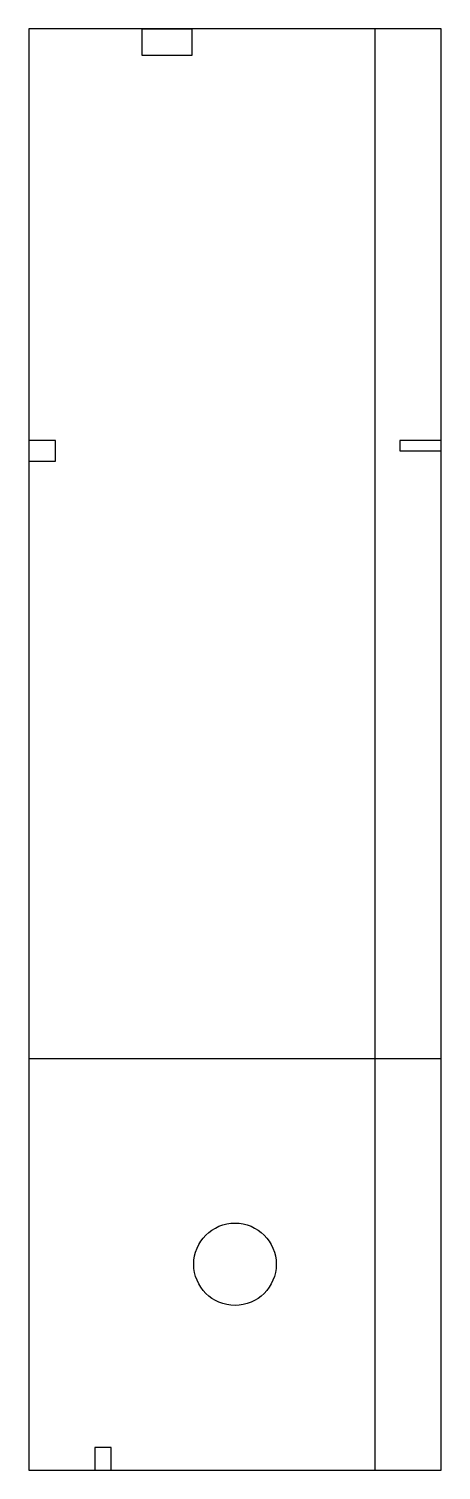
# Model space of a CAD drawing. Header units: millimetres. Extents: x 0 to 200, y 0 to 700.
import ezdxf

# ---------------------------------------------------------------- set-up
doc = ezdxf.new("R2010")
doc.units = ezdxf.units.MM
for name, color, linetype in [('PANEL18.00', 7, 'Continuous'), ('ROUTER8.00T12.00', 7, 'Continuous'), ('SIDE19', 7, 'Continuous'), ('SIDE28.00', 7, 'Continuous'), ('SIDE37.00', 7, 'Continuous'), ('SIDE46.00', 7, 'Continuous'), ('VERTICAL12.00', 7, 'Continuous')]:
    doc.layers.add(name, color=color, linetype=linetype)

msp = doc.modelspace()

# ---------------------------------------------------------------- linework, layer by layer
at = {"layer": 'PANEL18.00'}
msp.add_lwpolyline([(0, 0), (200, 0), (200, 700), (0, 700)], close=True, dxfattribs=at)
at = {"layer": 'ROUTER8.00T12.00'}
for p, q in [((168, 0), (168, 700)), ((0, 200), (200, 200))]:
    msp.add_line(p, q, dxfattribs=at)
at = {"layer": 'SIDE19'}
msp.add_lwpolyline([(0, 490), (13, 490), (13, 500), (0, 500)], close=True, dxfattribs=at)
at = {"layer": 'SIDE28.00'}
msp.add_lwpolyline([(200, 500), (180, 500), (180, 495), (200, 495)], close=True, dxfattribs=at)
at = {"layer": 'SIDE37.00'}
msp.add_lwpolyline([(32, 0), (40, 0), (40, 11), (32, 11)], close=True, dxfattribs=at)
at = {"layer": 'SIDE46.00'}
msp.add_lwpolyline([(55, 700), (79, 700), (79, 687), (55, 687)], close=True, dxfattribs=at)
at = {"layer": 'VERTICAL12.00'}
msp.add_circle((100, 100), 20, dxfattribs=at)

doc.saveas('drawing.dxf')
